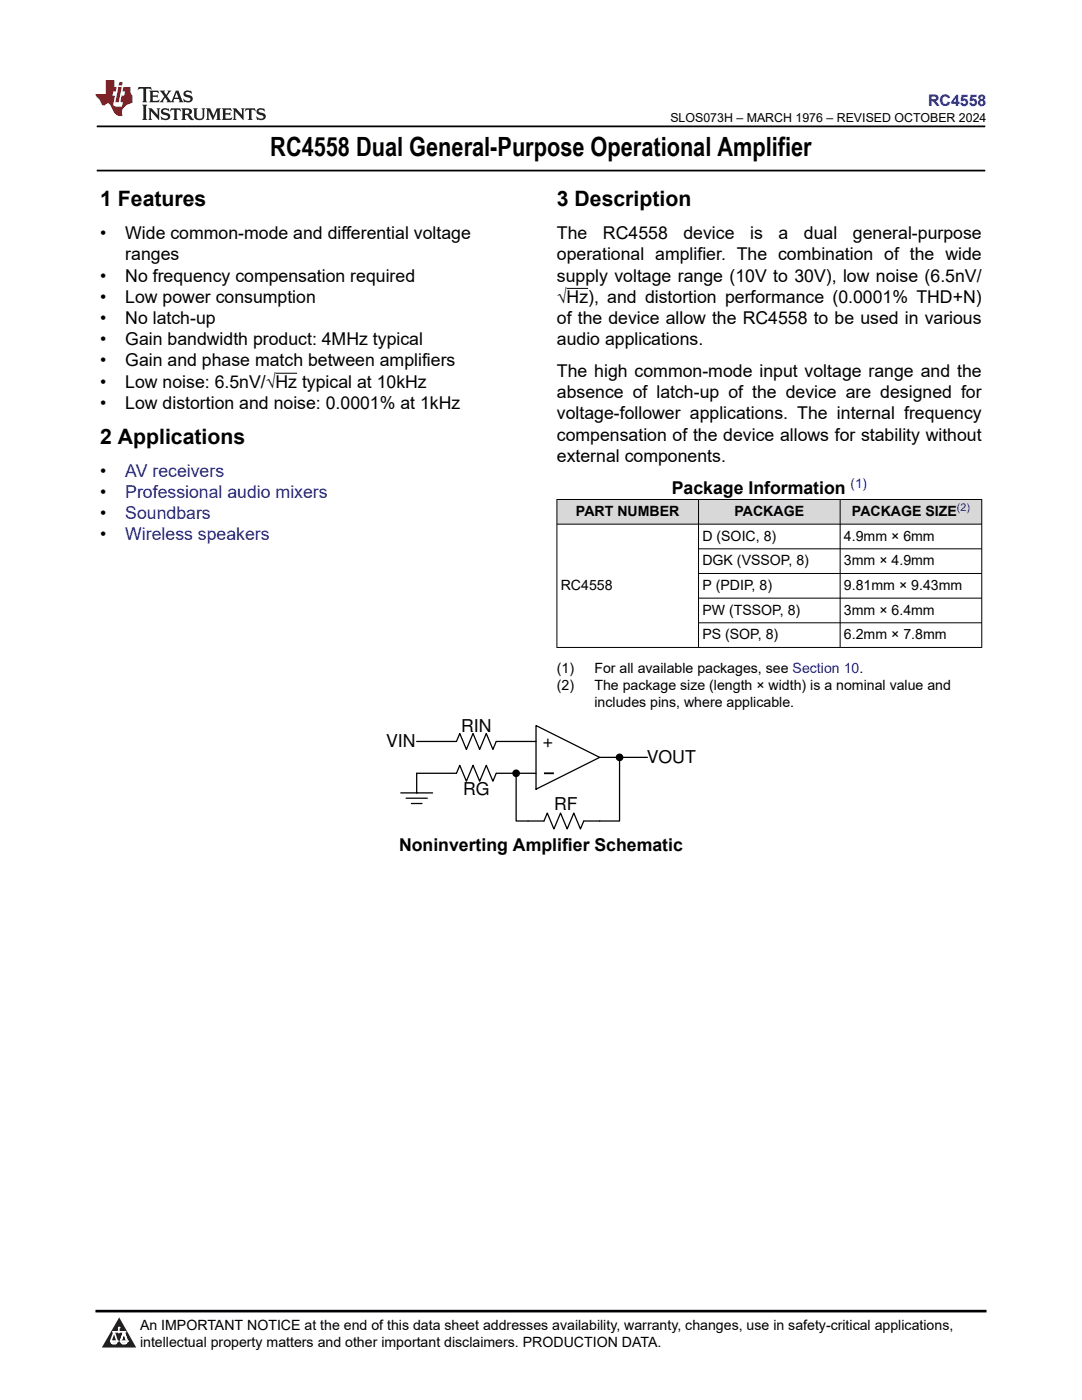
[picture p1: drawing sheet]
<svg xmlns="http://www.w3.org/2000/svg" width="216mm" height="279mm" viewBox="0 0 216 279" stroke-linecap="round" stroke-linejoin="round" font-family="sans-serif">
<defs><g id="words">
<text font-size="5.3" x="53.9" y="31.2">RC4558 Dual General-Purpose Operational Amplifier</text>
<g font-size="4.2">
<text x="20" y="41.2">1 Features</text>
<text x="111.1" y="41.2">3 Description</text>
<text x="20" y="88.6">2 Applications</text>
</g>
<g font-size="3.5">
<text x="20" y="47.7">•</text>
<text x="25" y="47.7">Wide common-mode and differential voltage</text>
<text x="111.1" y="47.7">The</text>
<text x="120.3" y="47.7">RC4558</text>
<text x="136.4" y="47.7">device</text>
<text x="149.7" y="47.7">is</text>
<text x="155.3" y="47.7">a</text>
<text x="160.4" y="47.7">dual</text>
<text x="170.2" y="47.7">general-purpose</text>
<text x="25" y="52">ranges</text>
<text x="111.1" y="52">operational amplifier. The combination of the wide</text>
<text x="20" y="56.2">•</text>
<text x="25" y="56.2">No frequency compensation required</text>
<text x="111.1" y="56.2">supply voltage range (10V to 30V), low noise (6.5nV/</text>
<text x="20" y="60.4">•</text>
<text x="20" y="64.7">•</text>
<text x="25" y="60.4">Low power consumption</text>
<text x="25" y="64.7">No latch-up</text>
<text x="111.1" y="64.7">of the device allow the RC4558 to be used in various</text>
<text x="111.1" y="60.4">√Hz), and distortion performance (0.0001% THD+N)</text>
<text x="20" y="68.9">•</text>
<text x="25" y="68.9">Gain bandwidth product: 4MHz typical</text>
<text x="111.1" y="68.9">audio applications.</text>
<text x="20" y="73.1">•</text>
<text x="20" y="77.4">•</text>
<text x="25" y="73.1">Gain and phase match between amplifiers</text>
<text x="25" y="77.4">Low noise: 6.5nV/√Hz typical at 10kHz</text>
<text x="111.1" y="75.2">The high common-mode input voltage range and the</text>
<text x="20" y="81.6">•</text>
<text x="25" y="81.6">Low distortion and noise: 0.0001% at 1kHz</text>
<text x="111.1" y="79.5">absence of latch-up of the device are designed for</text>
<text x="111.1" y="83.7">voltage-follower applications. The internal frequency</text>
<text x="111.1" y="87.9">compensation of the device allows for stability without</text>
<text x="20" y="95.1">•</text>
<text x="111.1" y="92.2">external components.</text>
<text x="20" y="99.4">•</text>
<text x="134.1" y="98.5">Package Information</text>
<text x="20" y="103.6">•</text>
<text x="20" y="107.8">•</text>
<text x="77" y="149">VIN</text>
<text x="92" y="146">RIN</text>
<text x="108.3" y="149.1">+</text>
<text x="129" y="152.2">VOUT</text>
<text x="92.4" y="158.7">RG</text>
<text x="110.6" y="161.7">RF</text>
<text x="79.6" y="169.8">Noninverting Amplifier Schematic</text>
</g>
<g font-size="3.5" fill="#00f">
<text x="25" y="95.1">AV receivers</text>
<text x="25" y="99.4">Professional audio mixers</text>
<text x="25" y="103.6">Soundbars</text>
<text x="25" y="107.8">Wireless speakers</text>
</g>
<text font-size="3.2" fill="#00f" x="185.2" y="21.1">RC4558</text>
<g font-size="2.8">
<text x="114.9" y="103">PART NUMBER</text>
<text x="140.2" y="107.9">D (SOIC, 8)</text>
<text x="146.6" y="103">PACKAGE</text>
<text x="168.4" y="107.9">4.9mm × 6mm</text>
<text x="170" y="103">PACKAGE SIZE</text>
<text x="140.2" y="112.8">DGK (VSSOP, 8)</text>
<text x="168.4" y="112.8">3mm × 4.9mm</text>
<text x="111.9" y="117.7">RC4558</text>
<text x="140.2" y="117.7">P (PDIP, 8)</text>
<text x="168.4" y="117.7">9.81mm × 9.43mm</text>
<text x="140.2" y="122.6">PW (TSSOP, 8)</text>
<text x="168.4" y="122.6">3mm × 6.4mm</text>
<text x="140.2" y="127.6">PS (SOP, 8)</text>
<text x="168.4" y="127.6">6.2mm × 7.8mm</text>
<text x="111.1" y="134.4">(1)</text>
<text x="111.1" y="137.8">(2)</text>
<text x="118.6" y="134.4">For all available packages, see Section 10.</text>
<text x="118.6" y="137.8">The package size (length × width) is a nominal value and</text>
<text x="118.6" y="141.1">includes pins, where applicable.</text>
<text x="27.9" y="265.5">An IMPORTANT NOTICE at the end of this data sheet addresses availability, warranty, changes, use in safety-critical applications,</text>
<text x="27.9" y="268.9">intellectual property matters and other important disclaimers. PRODUCTION DATA.</text>
</g>
<text font-size="2.6" fill="#00f" x="169.7" y="97.3">(1)</text>
<text font-size="2.5" x="133.8" y="24.3">SLOS073H – MARCH 1976 – REVISED OCTOBER 2024</text>
<text font-size="2.1" fill="#00f" x="191" y="102">(2)</text>
</g></defs>
<path d="M19.3 25.2h177.3M19.3 34h177.3" fill="none" stroke="#000" stroke-width=".35"/>
<path d="M113.1 57.6h4.3M55 74.5h4.3" fill="none" stroke="#000" stroke-width=".2"/>
<g fill="#d8d8d8">
<path d="M111.1 99.7h84.8v4.9h-84.8z" fill-rule="evenodd"/>
<path d="M111.2 99.7h28.1v4.8h-28.1z" fill-rule="evenodd"/>
<path d="M139.4 99.7h28.2v4.8h-28.2z" fill-rule="evenodd"/>
<path d="M167.7 99.7h28.1v4.8h-28.1z" fill-rule="evenodd"/>
</g>
<path d="M111.1 99.7h84.9M111.1 99.6v29.7M139.4 99.6v29.7M167.6 99.6v29.7M195.9 99.6v29.7M111.1 104.6h84.9M139.4 109.5h56.6M139.4 114.4h56.6M139.4 119.4h56.6M139.4 124.3h56.6M196 129.2h-84.9" fill="none" stroke="#000" stroke-width=".2"/>
<path d="M108.5 154.3h2" fill="none" stroke="#000" stroke-width=".35"/>
<g fill="none" stroke="#000" stroke-width=".25">
<path d="M80 158.2h6.3M81 159.3h4.3M83.1 148h8l.6-1.6 1.4 3.2 1.3-3.2 1.3 3.2 1.3-3.2 1.4 3.2 .6-1.6h8M107 144.8l12.7 6.4-12.7 6.3zM107 154.3h-8l-.6 1.6-1.4-3.2-1.3 3.2-1.3-3.2-1.3 3.2-1.4-3.2-.6 1.6h-8v3.9M119.7 151.2h9.5M123.6 151.2v12.7h-7.1l-.7 1.5-1.3-3.1-1.3 3.1-1.4-3.1-1.3 3.1-1.3-3.1-.7 1.6h-5.5v-9.6M82.1 160.4h2.1"/>
<circle cx="103" cy="154.3" r=".63"/>
<circle cx="123.6" cy="151.2" r=".63"/>
</g>
<g fill="#000">
<circle cx="103" cy="154.3" r=".63"/>
<circle cx="123.6" cy="151.2" r=".63"/>
</g>
<path d="M0 0h215.9v23.8h-215.9z" fill-rule="evenodd" fill="#fff"/>
<path d="M27.7 17.4l-.2 .6 .5-.3h.6v.2v2.1l-.2 .4h1l-.2-.4v-2.1v-.2h.5l.5 .3-.1-.6zM29.8 18.1l.2 .4v1.5l-.2 .4h1.9l.1-.6a1.08 1.08 0 0 1-1.3 .2v-.7h.6l.4 .2v-.6l-.4 .2h-.6v-.6l.2-.1a1 1 0 0 1 1 .2l-.1-.5zM31.8 18.1l1 1.1-1 1.2h.9l-.2-.2 .4-.7 .5 .7-.2 .2h1.6l-.2-.2 .1-.4h1l.1 .4-.1 .2h.9l-.2-.3-.8-2h-.5l-1 2.2-.8-1.1 .9-1.1h-.8l.2 .2-.5 .7-.3-.7 .1-.2zM35.2 18.5l.4 1h-.8zM36.8 18.2a.65 .65 0 0 0-.2 .8 .65 .65 0 0 0 .6 .4l.7 .2 .1 .2a.79 .79 0 0 1-.7 .4 .79 .79 0 0 1-.7-.5l.1 .7 .2-.1a.93 .93 0 0 0 1.1 .1 .93 .93 0 0 0 .4-1 1.46 1.46 0 0 0-1.2-.6l-.1-.3a1.09 1.09 0 0 1 1.2 .2l-.2-.6-.1 .1-.6-.2zM28.4 20.9l.2 .4v2.3l-.2 .3h1l-.2-.3v-2.3l.2-.4zM29.6 21.6l.2 .4v1.6l-.2 .3h.8l-.3-.3v-1.4l1.7 1.8v-2l.2-.4h-.8l.2 .2 .1 1.1-1.2-1.3zM32.3 21.8a.65 .65 0 0 0-.2 .7 .65 .65 0 0 0 .7 .4l.6 .2 .1 .2a.79 .79 0 0 1-.7 .4 .79 .79 0 0 1-.7-.5l.1 .7 .2-.1a.93 .93 0 0 0 1.1 .1 .93 .93 0 0 0 .4-.9 1.46 1.46 0 0 0-1.2-.6l-.1-.4a1.09 1.09 0 0 1 1.2 .2l-.2-.6-.1 .1-.6-.1zM34.1 21.6l-.1 .7a.63 .63 0 0 1 .7-.4l.1 1.7-.3 .3h1l-.2-.3v-1.7a.66 .66 0 0 1 .8 .4l-.1-.7zM36.2 21.6l.2 .4v1.6l-.2 .3h.9l-.2-.2v-.7h.5l.1 .2a.79 .79 0 0 0 1.2 .6l-1-.9a.61 .61 0 0 0 .6-.6 .61 .61 0 0 0-.5-.6zM36.9 21.9h.2a.47 .47 0 0 1 .5 .1 .47 .47 0 0 1 .1 .5l-.2 .2h-.6zM38.5 21.6l.2 .2a2.27 2.27 0 0 0 .4 2 1.04 1.04 0 0 0 1.7-.7v-1.3l.2-.2h-.8l.2 .4v1.1a.6 .6 0 0 1-.6 .6 .6 .6 0 0 1-.6-.6v-1.1l.3-.4zM41.1 21.6l.2 .4v1.6l-.2 .3h.7l-.2-.3v-1.5l.9 1.9 .8-1.9v1.5l-.2 .3h1l-.3-.3v-1.6l.3-.4h-.8l-.7 1.5-.7-1.5zM44.3 21.6l.2 .4v1.6l-.2 .3h1.9l.1-.5a1.09 1.09 0 0 1-1.3 .1v-.6h.6l.4 .1v-.6l-.4 .2h-.6v-.6l.2-.1a1.01 1.01 0 0 1 1 .3l-.1-.6zM46.4 21.6l.3 .4v1.6l-.3 .3h.8l-.2-.3v-1.4l1.6 1.8v-2l.2-.4h-.7l.2 .2v1.1l-1.2-1.3zM49 21.6l-.1 .7a.63 .63 0 0 1 .8-.4v1.7l-.3 .3h1l-.2-.3v-1.7a.66 .66 0 0 1 .8 .4l-.1-.7zM51.4 21.8a.65 .65 0 0 0-.2 .7 .65 .65 0 0 0 .6 .4l.6 .2 .2 .2a.79 .79 0 0 1-.8 .4 .79 .79 0 0 1-.6-.5l.1 .7 .2-.1a.93 .93 0 0 0 1 .1 .93 .93 0 0 0 .5-.9 1.46 1.46 0 0 0-1.3-.6l-.1-.4a1.09 1.09 0 0 1 1.3 .2l-.2-.6-.2 .1-.5-.1z" fill="#231f20"/>
<path d="M21.1 16v2.8h-2.1l.1 .3 .9 1a.95 .95 0 0 0 .9 .9 .59 .59 0 0 1 .6-.4 .59 .59 0 0 1 .5 .4l.4 .8a1.59 1.59 0 0 0 2.1 1.3 1.61 1.61 0 0 1 1-2.2l1-.4-.1-1.5a1.59 1.59 0 0 1-.4-1.6h-1.4l-.2 .9h.5l-.1 .8h-.5l-.2 1v.2l.4 .1-.2 .9h-.6a.73 .73 0 0 1-1.1-.7l.3-1.5h-.5l.2-.8h.5l.2-.9h-.5v-1.4zM23.6 17.4l-.6 3h.7l.6-3zM23.8 16.4l-.1 .7h.7l.1-.7z" fill="#ed1c24"/>
<path d="M0 261.4h215.9v18h-215.9z" fill-rule="evenodd" fill="#fff"/>
<path d="M23.8 262.9l3.4 6h-6.9z" fill="#231f20"/>
<path d="M22.1 267.7h1.3l-.4 .5h-.3a.55 .55 0 0 1-.6-.5z" fill-rule="evenodd" fill="#fff"/>
<path d="M22.1 267.7h1.3l-.4 .5h-.3a.55 .55 0 0 1-.6-.5z" fill="none" stroke="#231f20" stroke-width=".34"/>
<path d="M22.1 267.7h1.3l-.4 .5h-.5zM23.7 265.9h.1M23.7 264.9v1z" fill="none" stroke="#fff" stroke-width=".34"/>
<circle cx="23.7" cy="264.9" r=".17" fill="#fff"/>
<path d="M22.6 265.8h.1M22.6 265.8h2.3z" fill="none" stroke="#fff" stroke-width=".34"/>
<circle cx="24.9" cy="265.8" r=".17" fill="#fff"/>
<path d="M24 267.7h.1" fill="none" stroke="#fff" stroke-width=".34"/>
<path d="M24.7 265.8l-.7 1.9z" fill="#fff"/>
<path d="M24.7 265.8l-.7 1.9z" fill="none" stroke="#fff" stroke-width=".34"/>
<path d="M24.7 265.8l.7 1.9z" fill="#fff"/>
<path d="M24.7 265.8l.7 1.9zM25.3 267.7h.1" fill="none" stroke="#fff" stroke-width=".34"/>
<circle cx="22.1" cy="267.7" r=".17" fill="#fff"/>
<path d="M22.8 265.8l-.7 1.9zM22.8 265.8l.6 1.9z" fill="none" stroke="#fff" stroke-width=".34"/>
<circle cx="23.4" cy="267.7" r=".17" fill="#fff"/>
<path d="M24.1 267.7h1.3a.65 .65 0 0 1-.6 .5 .65 .65 0 0 1-.7-.5z" fill-rule="evenodd" fill="#fff"/>
<path d="M24.1 267.7h1.3a.65 .65 0 0 1-.6 .5 .65 .65 0 0 1-.7-.5z" fill="none" stroke="#231f20" stroke-width=".34"/>
<path d="M24 267.7h.1M24.1 267.7h1.3l-.4 .5h-.5z" fill="none" stroke="#fff" stroke-width=".34"/>
<circle cx="25.4" cy="267.7" r=".17" fill="#fff"/>
<path d="M19 261.7h177.8" fill="none" stroke="#000" stroke-width=".53"/>
<use href="#words"/>
</svg>
